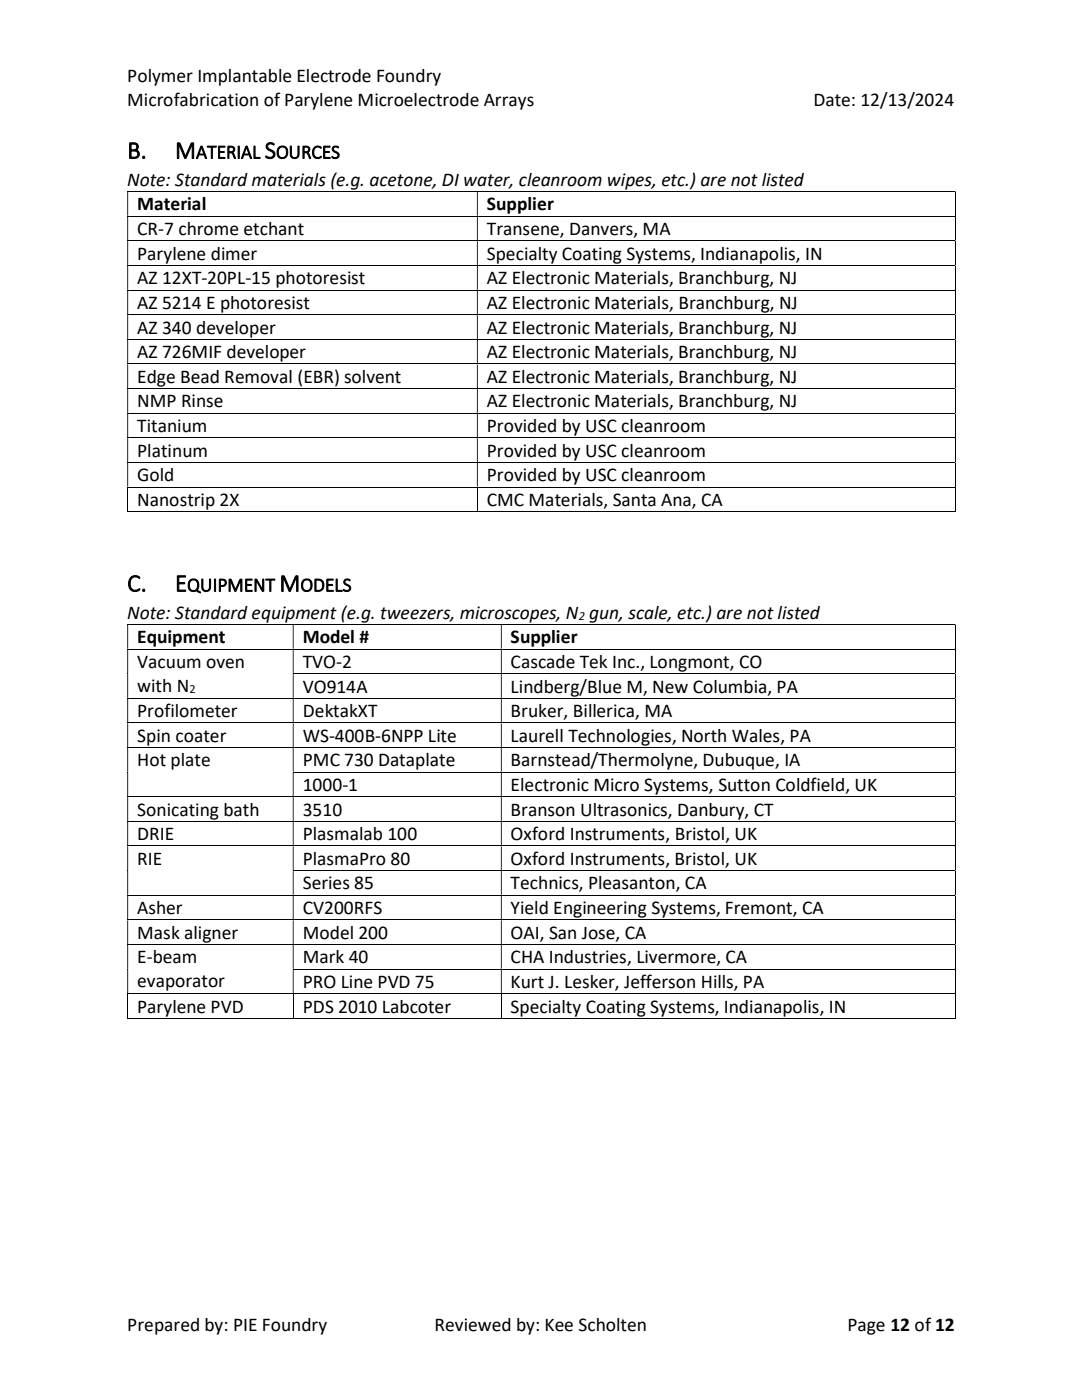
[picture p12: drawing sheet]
<svg xmlns="http://www.w3.org/2000/svg" width="216mm" height="279mm" viewBox="0 0 216 279" stroke-linecap="round" stroke-linejoin="round" font-family="sans-serif">
<defs><g id="words">
<g font-size="4.9">
<text x="25.4" y="31.6">B.</text>
<text x="34.9" y="31.6">M</text>
<text x="52.8" y="31.6">S</text>
<text x="25.4" y="118">C.</text>
<text x="34.9" y="118">E</text>
<text x="55.8" y="118">M</text>
</g>
<g font-size="3.9">
<text x="25.4" y="16.4">Polymer Implantable Electrode Foundry</text>
<text x="25.4" y="21.1">Microfabrication of Parylene Microelectrode Arrays</text>
<text x="162.3" y="21.1">Date: 12/13/2024</text>
<text x="39.1" y="31.6">ATERIAL</text>
<text x="55.1" y="31.6">OURCES</text>
<text x="25.4" y="37.1">Note: Standard materials (e.g. acetone, DI water, cleanroom wipes, etc.) are not listed</text>
<text x="27.4" y="42">Material</text>
<text x="97.2" y="42">Supplier</text>
<text x="27.4" y="46.9">CR-7 chrome etchant</text>
<text x="97.2" y="46.9">Transene, Danvers, MA</text>
<text x="27.4" y="51.8">Parylene dimer</text>
<text x="97.2" y="51.8">Specialty Coating Systems, Indianapolis, IN</text>
<text x="27.4" y="56.8">AZ 12XT-20PL-15 photoresist</text>
<text x="97.2" y="56.8">AZ Electronic Materials, Branchburg, NJ</text>
<text x="27.4" y="61.7">AZ 5214 E photoresist</text>
<text x="97.2" y="61.7">AZ Electronic Materials, Branchburg, NJ</text>
<text x="27.4" y="66.6">AZ 340 developer</text>
<text x="27.4" y="71.5">AZ 726MIF developer</text>
<text x="97.2" y="66.6">AZ Electronic Materials, Branchburg, NJ</text>
<text x="97.2" y="71.5">AZ Electronic Materials, Branchburg, NJ</text>
<text x="27.4" y="76.4">Edge Bead Removal (EBR) solvent</text>
<text x="97.2" y="76.4">AZ Electronic Materials, Branchburg, NJ</text>
<text x="27.4" y="81.3">NMP Rinse</text>
<text x="97.2" y="81.3">AZ Electronic Materials, Branchburg, NJ</text>
<text x="27.4" y="86.2">Titanium</text>
<text x="97.2" y="86.2">Provided by USC cleanroom</text>
<text x="27.4" y="91.1">Platinum</text>
<text x="97.2" y="91.1">Provided by USC cleanroom</text>
<text x="27.4" y="96.1">Gold</text>
<text x="27.4" y="101">Nanostrip 2X</text>
<text x="97.2" y="96.1">Provided by USC cleanroom</text>
<text x="97.2" y="101">CMC Materials, Santa Ana, CA</text>
<text x="37.3" y="118">QUIPMENT</text>
<text x="59.9" y="118">ODELS</text>
<text x="25.4" y="123.5">Note: Standard equipment (e.g. tweezers, microscopes, N gun, scale, etc.) are not listed</text>
<text x="27.4" y="128.4">Equipment</text>
<text x="60.4" y="128.4">Model #</text>
<text x="101.9" y="128.4">Supplier</text>
<text x="27.4" y="133.3">Vacuum oven</text>
<text x="60.4" y="133.3">TVO-2</text>
<text x="101.9" y="133.3">Cascade Tek Inc., Longmont, CO</text>
<text x="27.4" y="138">with N</text>
<text x="27.4" y="143.1">Profilometer</text>
<text x="60.4" y="138.2">VO914A</text>
<text x="60.4" y="143.1">DektakXT</text>
<text x="101.9" y="138.2">Lindberg/Blue M, New Columbia, PA</text>
<text x="101.9" y="143.1">Bruker, Billerica, MA</text>
<text x="27.4" y="148">Spin coater</text>
<text x="60.4" y="148">WS-400B-6NPP Lite</text>
<text x="101.9" y="148">Laurell Technologies, North Wales, PA</text>
<text x="27.4" y="153">Hot plate</text>
<text x="60.4" y="153">PMC 730 Dataplate</text>
<text x="101.9" y="153">Barnstead/Thermolyne, Dubuque, IA</text>
<text x="60.4" y="157.9">1000-1</text>
<text x="101.9" y="157.9">Electronic Micro Systems, Sutton Coldfield, UK</text>
<text x="27.4" y="162.8">Sonicating bath</text>
<text x="27.4" y="167.7">DRIE</text>
<text x="60.4" y="162.8">3510</text>
<text x="60.4" y="167.7">Plasmalab 100</text>
<text x="101.9" y="162.8">Branson Ultrasonics, Danbury, CT</text>
<text x="101.9" y="167.7">Oxford Instruments, Bristol, UK</text>
<text x="27.4" y="172.6">RIE</text>
<text x="60.4" y="172.6">PlasmaPro 80</text>
<text x="101.9" y="172.6">Oxford Instruments, Bristol, UK</text>
<text x="60.4" y="177.5">Series 85</text>
<text x="101.9" y="177.5">Technics, Pleasanton, CA</text>
<text x="27.4" y="182.5">Asher</text>
<text x="60.4" y="182.5">CV200RFS</text>
<text x="101.9" y="182.5">Yield Engineering Systems, Fremont, CA</text>
<text x="27.4" y="187.4">Mask aligner</text>
<text x="60.4" y="187.4">Model 200</text>
<text x="101.9" y="187.4">OAI, San Jose, CA</text>
<text x="27.4" y="192.3">E-beam</text>
<text x="27.4" y="197">evaporator</text>
<text x="60.4" y="192.3">Mark 40</text>
<text x="60.4" y="197.2">PRO Line PVD 75</text>
<text x="101.9" y="192.3">CHA Industries, Livermore, CA</text>
<text x="101.9" y="197.2">Kurt J. Lesker, Jefferson Hills, PA</text>
<text x="27.4" y="202.1">Parylene PVD</text>
<text x="60.4" y="202.1">PDS 2010 Labcoter</text>
<text x="101.9" y="202.1">Specialty Coating Systems, Indianapolis, IN</text>
<text x="25.4" y="265.6">Prepared by: PIE Foundry</text>
<text x="86.7" y="265.6">Reviewed by: Kee Scholten</text>
<text x="169.1" y="265.6">Page 12 of 12</text>
</g>
<g font-size="2.5">
<text x="115.5" y="123.8">2</text>
<text x="37.8" y="138.4">2</text>
</g>
</g></defs>
<g fill="none" stroke="#000" stroke-width=".2">
<path d="M25.4 38.2h165.1M190.6 38.3v4.8M25.4 43.1h165.1M25.4 48h165.1M25.4 53h165.1M25.4 57.9h165.1M190.6 43.2v4.8M190.6 48.1v4.8M190.6 53v4.8M190.6 58v4.7M25.4 62.8h165.1M25.4 67.7h165.1"/>
<path d="M25.4 72.6h165.1M25.4 77.6h165.1M190.6 62.9v4.7M190.6 67.8v4.8M190.6 72.7v4.8M190.6 77.6v4.8M25.4 82.5h165.1M25.4 87.4h165.1M25.4 92.3h165.1M25.4 97.2h165.1M25.5 97.3v4.9M95.2 97.3v4.9"/>
<path d="M190.6 82.5v4.8M190.6 87.5v4.7M190.6 92.4v4.7M190.6 97.3v4.9M25.4 102.1h69.8M95.3 102.1h95.2M25.4 124.6h165.1M25.4 129.5h165.1M25.4 139.4h165.1M58.4 134.5h132.1M190.6 124.7v4.8M190.6 129.6v4.8"/>
<path d="M190.6 134.5v4.8M190.6 139.4v4.8M25.4 144.3h165.1M25.4 149.2h165.1M25.4 159h165.1M58.4 154.1h132.1M190.6 144.4v4.7M190.6 149.3v4.7M190.6 154.2v4.7M190.6 159.1v4.7M25.4 163.9h165.1M25.4 168.8h165.1"/>
<path d="M25.4 178.6h165.1M58.4 173.7h132.1M190.6 164v4.7M190.6 168.9v4.8M190.6 173.8v4.8M190.6 178.7v4.8M25.4 183.6h165.1M25.4 188.5h165.1M25.4 198.3h165.1M25.5 198.4v4.9M58.4 193.4h132.1M58.5 198.4v4.9"/>
<path d="M100 198.4v4.9M190.6 183.7v4.7M190.6 188.6v4.7M190.6 193.5v4.7M190.6 198.4v4.9M25.4 203.2h33M58.6 203.2h41.3M100.1 203.2h90.4"/>
</g>
<g fill="#000">
<path d="M190.5 38.1h.2v.2h-.2zM25.4 38.3h.2v4.8h-.2zM95.2 38.3h.1v4.8h-.1z" fill-rule="evenodd"/>
<path d="M190.5 43.1h.2v.1h-.2zM25.4 43.2h.2v4.8h-.2zM95.2 43.2h.1v4.8h-.1z" fill-rule="evenodd"/>
<path d="M190.5 48h.2v.1h-.2zM25.4 48.1h.2v4.8h-.2zM95.2 48.1h.1v4.8h-.1z" fill-rule="evenodd"/>
<path d="M190.5 52.9h.2v.1h-.2zM25.4 53h.2v4.8h-.2zM95.2 53h.1v4.8h-.1z" fill-rule="evenodd"/>
<path d="M190.5 57.8h.2v.2h-.2zM25.4 58h.2v4.7h-.2zM95.2 58h.1v4.7h-.1z" fill-rule="evenodd"/>
<path d="M190.5 62.7h.2v.2h-.2zM25.4 62.9h.2v4.7h-.2zM95.2 62.9h.1v4.7h-.1z" fill-rule="evenodd"/>
<path d="M190.5 67.6h.2v.2h-.2zM25.4 67.8h.2v4.8h-.2zM95.2 67.8h.1v4.8h-.1z" fill-rule="evenodd"/>
<path d="M190.5 72.6h.2v.1h-.2zM25.4 72.7h.2v4.8h-.2zM95.2 72.7h.1v4.8h-.1z" fill-rule="evenodd"/>
<path d="M190.5 77.5h.2v.1h-.2zM25.4 77.6h.2v4.8h-.2zM95.2 77.6h.1v4.8h-.1z" fill-rule="evenodd"/>
<path d="M190.5 82.4h.2v.1h-.2zM25.4 82.5h.2v4.8h-.2zM95.2 82.5h.1v4.8h-.1z" fill-rule="evenodd"/>
<path d="M190.5 87.3h.2v.2h-.2zM25.4 87.5h.2v4.7h-.2zM95.2 87.5h.1v4.7h-.1z" fill-rule="evenodd"/>
<path d="M190.5 92.2h.2v.2h-.2zM25.4 92.4h.2v4.7h-.2zM95.2 92.4h.1v4.7h-.1z" fill-rule="evenodd"/>
<path d="M190.5 124.5h.2v.2h-.2zM25.4 124.7h.2v4.8h-.2zM58.4 124.7h.2v4.8h-.2zM99.9 124.7h.2v4.8h-.2z" fill-rule="evenodd"/>
<path d="M190.5 129.5h.2v.1h-.2zM25.4 129.6h.2v4.8h-.2zM58.4 129.6h.2v4.8h-.2zM99.9 129.6h.2v4.8h-.2z" fill-rule="evenodd"/>
<path d="M190.5 134.4h.2v.1h-.2zM25.4 134.5h.2v4.8h-.2zM58.4 134.5h.2v4.8h-.2zM99.9 134.5h.2v4.8h-.2z" fill-rule="evenodd"/>
<path d="M190.5 139.3h.2v.1h-.2zM25.4 139.4h.2v4.8h-.2zM58.4 139.4h.2v4.8h-.2zM99.9 139.4h.2v4.8h-.2z" fill-rule="evenodd"/>
<path d="M190.5 144.2h.2v.2h-.2zM25.4 144.4h.2v4.7h-.2zM58.4 144.4h.2v4.7h-.2zM99.9 144.4h.2v4.7h-.2z" fill-rule="evenodd"/>
<path d="M190.5 149.1h.2v.2h-.2zM25.4 149.3h.2v4.7h-.2zM58.4 149.3h.2v4.7h-.2zM99.9 149.3h.2v4.7h-.2z" fill-rule="evenodd"/>
<path d="M190.5 154h.2v.2h-.2zM25.4 154.2h.2v4.7h-.2zM58.4 154.2h.2v4.7h-.2zM99.9 154.2h.2v4.7h-.2z" fill-rule="evenodd"/>
<path d="M190.5 158.9h.2v.2h-.2zM25.4 159.1h.2v4.7h-.2zM58.4 159.1h.2v4.7h-.2zM99.9 159.1h.2v4.7h-.2z" fill-rule="evenodd"/>
<path d="M190.5 163.8h.2v.2h-.2zM25.4 164h.2v4.7h-.2zM58.4 164h.2v4.7h-.2zM99.9 164h.2v4.7h-.2z" fill-rule="evenodd"/>
<path d="M190.5 168.7h.2v.2h-.2zM25.4 168.9h.2v4.8h-.2zM58.4 168.9h.2v4.8h-.2zM99.9 168.9h.2v4.8h-.2z" fill-rule="evenodd"/>
<path d="M190.5 173.7h.2v.1h-.2zM25.4 173.8h.2v4.8h-.2zM58.4 173.8h.2v4.8h-.2zM99.9 173.8h.2v4.8h-.2z" fill-rule="evenodd"/>
<path d="M190.5 178.6h.2v.1h-.2zM25.4 178.7h.2v4.8h-.2zM58.4 178.7h.2v4.8h-.2zM99.9 178.7h.2v4.8h-.2z" fill-rule="evenodd"/>
<path d="M190.5 183.5h.2v.2h-.2zM25.4 183.7h.2v4.7h-.2zM58.4 183.7h.2v4.7h-.2zM99.9 183.7h.2v4.7h-.2z" fill-rule="evenodd"/>
<path d="M190.5 188.4h.2v.2h-.2zM25.4 188.6h.2v4.7h-.2zM58.4 188.6h.2v4.7h-.2zM99.9 188.6h.2v4.7h-.2z" fill-rule="evenodd"/>
<path d="M190.5 193.3h.2v.2h-.2zM25.4 193.5h.2v4.7h-.2zM58.4 193.5h.2v4.7h-.2zM99.9 193.5h.2v4.7h-.2z" fill-rule="evenodd"/>
</g>
<path d="M190.5 97.1h.2v.2h-.2zM190.5 102h.2v.2h-.2zM25.4 134.4h.2v.1h-.2zM25.4 154h.2v.2h-.2zM25.4 173.7h.2v.1h-.2zM25.4 193.3h.2v.2h-.2zM190.5 198.2h.2v.2h-.2zM190.5 203.2h.2v.1h-.2z" fill="#000"/>
<use href="#words"/>
</svg>
